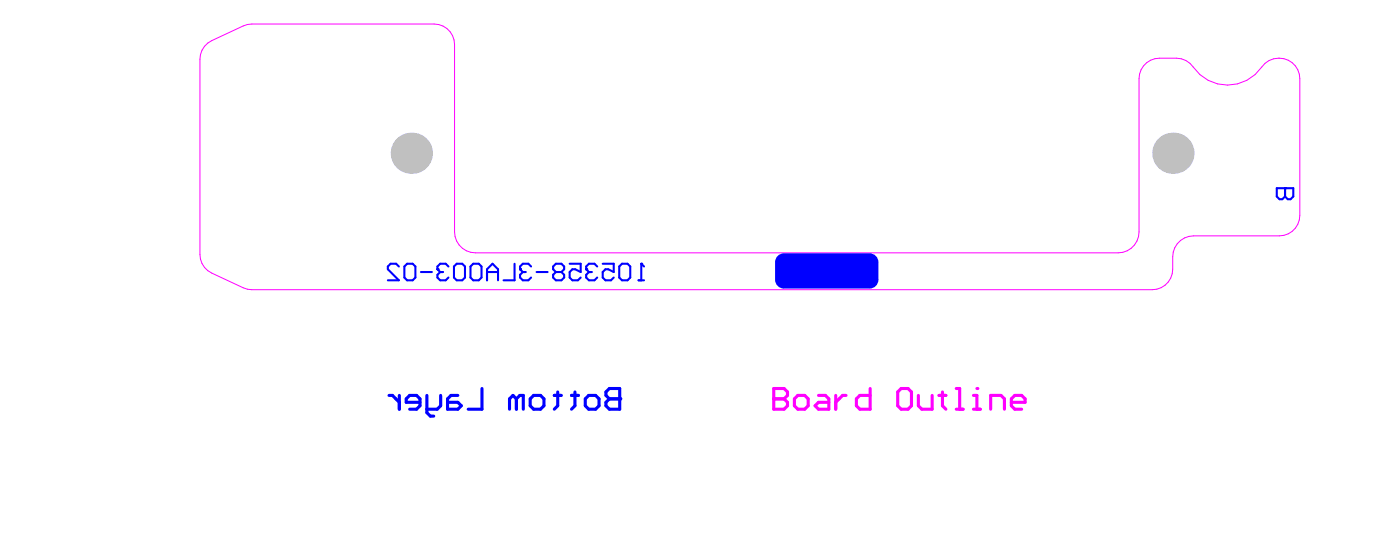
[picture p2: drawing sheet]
<svg xmlns="http://www.w3.org/2000/svg" width="225mm" height="88mm" viewBox="0 0 225 88" stroke-linecap="round" stroke-linejoin="round" font-family="sans-serif">
<path d="M32.9 7.5l.6-.6 .6-.4 5.1-2.3 1.4-.3h29.3a3.3 3.3 0 0 1 3.3 3.3v30.1a3.4 3.4 0 0 0 3.4 3.4h103.4a3.4 3.4 0 0 0 3.4-3.4v-24.6a3.3 3.3 0 0 1 3.3-3.3l3.5 .1 .8 .2 .6 .5a7 7 0 0 0 12.1 0 3.4 3.4 0 0 1 3.6-.6 3.4 3.4 0 0 1 2 3.1v22a3.3 3.3 0 0 1-3.3 3.3h-13.8a3.4 3.4 0 0 0-3.4 3.3v2a3.3 3.3 0 0 1-3.3 3.3h-144.9l-1.4-.3-5.1-2.3a3.3 3.3 0 0 1-1.9-3v-31.5l.1-.7 .2-.7z" fill="none" stroke="#f0f" stroke-width=".16"/>
<path d="M124.6 62.5v3.4h1.6l.6-.6v-.6l-.6-.5h-1.6" fill="none" stroke="#f0f" stroke-width=".5"/>
<circle cx="124.6" cy="64.2" r=".25" fill="#f0f"/>
<g fill="none" stroke="#f0f" stroke-width=".5">
<path d="M124.6 62.5h1.6l.6 .6v.5l-.6 .6h-1.6M128.5 63.6h1.1l.5 .6v1.1l-.5 .6h-1.1l-.6-.6v-1.1zM131.8 63.6h1.1l.6 .6v1.7h-1.7l-.6-.6 .6-.6h1.7M134.6 63.6v2.3M136.2 63.6h-.5l-1.1 1.1M140.1 62.5v3.4h-1.7l-.5-.6v-1.1l.5-.6h1.7M145.1 62.5h1.1l.6 .6v2.2l-.6 .6h-1.1l-.6-.6v-2.2zM147.9 63.6v1.7l.5 .6h1.7v-2.3M151.2 63.6h1.1M151.8 63.1v2.2l.5 .6M154 62.5h.5v3.4M154 65.9h1.1"/>
<path d="M156.7 65.9h1.2M156.7 63.6h.6v2.3"/>
</g>
<circle cx="157.3" cy="62.5" r=".25" fill="#f0f"/>
<path d="M159.5 65.9v-2.3h1.7l.5 .6v1.7M162.8 64.7h2.3v-.5l-.6-.6h-1.1l-.6 .6v1.1l.6 .6h1.1" fill="none" stroke="#f0f" stroke-width=".5"/>
<path d="M205.6 30.3h2.6v1.3l-.4 .5h-.4l-.5-.5v-1.3" fill="none" stroke="#00f" stroke-width=".33"/>
<circle cx="206.9" cy="30.3" r=".17" fill="#00f"/>
<path d="M205.6 30.3v1.3l.4 .5h.5l.4-.5v-1.3" fill="none" stroke="#00f" stroke-width=".33"/>
<path d="M99.8 62.5v3.4h-1.7l-.5-.6v-.6l.5-.5h1.7" fill="none" stroke="#00f" stroke-width=".5"/>
<circle cx="99.8" cy="64.2" r=".25" fill="#00f"/>
<g fill="none" stroke="#00f" stroke-width=".5">
<path d="M62.6 63.6h.6l1.1 1.1M64.3 63.6v2.3M67.6 64.7h-2.2v-.5l.6-.6h1.1l.5 .6v1.1l-.5 .6h-1.1M68.7 63.6v2.8l.6 .6h.5M71 63.6v1.7l-.6 .6h-1.7M73.7 63.6h-1.1l-.5 .6v1.7h1.6l.6-.6-.6-.6h-1.6M77.6 62.5v3.4h-2.2M83.2 64.2l.5-.6h.6v2.3M83.2 64.2v1.7M83.2 64.2l-.6-.6-.6 .6v1.7M85.9 63.6h1.1l.6 .6v1.1l-.6 .6h-1.1l-.5-.6v-1.1zM89.2 63.6h1.2"/>
<path d="M89.8 63.1v2.2l-.6 .6M92 63.6h1.1M92.6 63.1v2.2l-.6 .6M94.8 63.6h1.1l.6 .6v1.1l-.6 .6h-1.1l-.6-.6v-1.1zM99.8 62.5h-1.7l-.5 .6v.5l.5 .6h1.7"/>
</g>
<path d="M102.8 45.1h.9M103.3 42.4v2.7" fill="none" stroke="#00f" stroke-width=".33"/>
<circle cx="103.3" cy="42.4" r=".17" fill="#00f"/>
<path d="M96.2 42.9l-.5-.5h-.9l-.4 .5v.4M97 42.4h1.8v1.4l-.9-.5h-.4l-.5 .5v.9l.5 .4h.9l.4-.4M100.2 42.4h.8l.5 .5v1.8l-.5 .4h-.8l-.5-.4v-1.8zM103.3 42.4l.4 .5" fill="none" stroke="#00f" stroke-width=".33"/>
<circle cx="94.4" cy="43.3" r=".17" fill="#00f"/>
<path d="M85.5 42.9l-.4-.5h-.9l-.5 .5v.4M86.4 43.8h1.8M89.5 43.8h.9M89.5 43.8l-.4 .4v.5l.4 .4h.9l.4-.4v-.5l-.4-.4M89.5 43.8l-.4-.5v-.4l.4-.5h.9l.4 .5v.4l-.4 .5M91.7 42.4h1.8v1.4l-.9-.5h-.4l-.5 .5v.9l.5 .4h.9l.4-.4M94.4 43.3l.4 .5M94.8 43.8h.5M94.8 43.8l-.4 .4v.5l.4 .4h.9l.5-.4" fill="none" stroke="#00f" stroke-width=".33"/>
<circle cx="83.7" cy="43.3" r=".17" fill="#00f"/>
<path d="M72.2 42.9l-.4-.5h-.9l-.5 .5v.4M73.5 42.4h.9l.5 .5v1.8l-.5 .4h-.9l-.4-.4v-1.8zM76.2 42.4h.9l.4 .5v1.8l-.4 .4h-.9l-.4-.4v-1.8zM78.4 43.8h1.8M78.4 45.1v-1.8l.9-.9 .9 .9v1.8M82.9 42.4v2.7h-1.8M83.7 43.3l.5 .5M84.2 43.8h.4M84.2 43.8l-.5 .4v.5l.5 .4h.9l.4-.4" fill="none" stroke="#00f" stroke-width=".33"/>
<circle cx="70.4" cy="43.3" r=".17" fill="#00f"/>
<path d="M64.2 42.9l-.4-.5h-.9l-.4 .5v.4l1.7 1.8h-1.7M65.6 42.4h.8l.5 .5v1.8l-.5 .4h-.8l-.5-.4v-1.8zM67.8 43.8h1.7M70.4 43.3l.5 .5M70.9 43.8h.4M70.9 43.8l-.5 .4v.5l.5 .4h.9l.4-.4" fill="none" stroke="#00f" stroke-width=".33"/>
<g fill="#c0c0c0">
<circle cx="139.2" cy="43.6" r="1.02"/>
<circle cx="133.1" cy="43.6" r="1.02"/>
<circle cx="127" cy="43.5" r="1.02"/>
<circle cx="66.2" cy="24.7" r="3.3"/>
<circle cx="188.9" cy="24.7" r="3.3"/>
</g>
<path d="M126.2 40.8h13.8l1.4 1.4v2.8l-1.4 1.4h-13.8l-1.4-1.4v-2.8z" fill-rule="evenodd" fill="#00f"/>
<g fill="#00f">
<path d="M140 40.8v1.4zM140 40.8a1.41 1.41 0 0 1 1.4 1.4h-1.4z"/>
<path d="M124.8 42.2h1.4zM125.4 41l.8-.2v1.4h-1.4l.1-.5z"/>
<path d="M126.2 45v1.4zM124.8 45h1.4v1.4a1.41 1.41 0 0 1-1.4-1.4z"/>
<path d="M140 45h1.4zM140 45h1.4a1.42 1.42 0 0 1-1.4 1.4z"/>
</g>
</svg>
